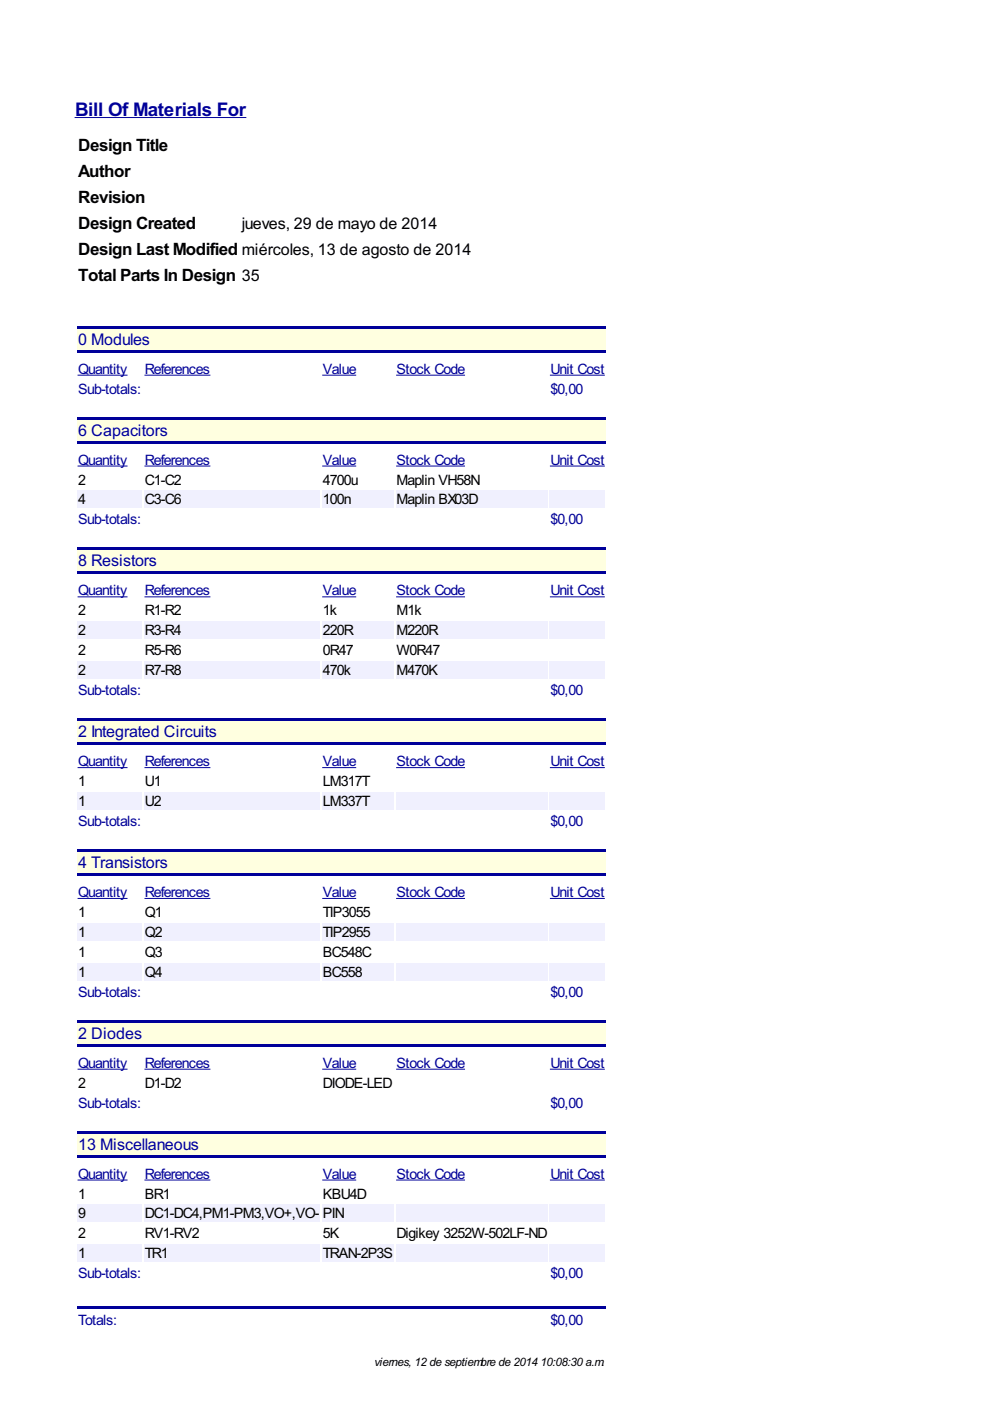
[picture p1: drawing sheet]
<svg xmlns="http://www.w3.org/2000/svg" width="210mm" height="297mm" viewBox="0 0 210 297" stroke-linecap="round" stroke-linejoin="round" font-family="sans-serif">
<defs><g id="words">
<text font-size="4.4" fill="#009" x="15.9" y="24.6">Bill Of Materials For</text>
<g font-size="4">
<text x="16.6" y="32">Design Title</text>
<text x="16.6" y="37.5">Author</text>
<text x="16.6" y="43">Revision</text>
<text x="16.6" y="48.5">Design Created</text>
<text x="16.6" y="54">Design Last Modified miércoles, 13 de agosto de 2014</text>
<text x="16.6" y="59.5">Total Parts In Design 35</text>
</g>
<text font-size="3.8" x="51.3" y="48.5">jueves, 29 de mayo de 2014</text>
<g font-size="3.8" fill="#009">
<text x="16.6" y="73.1">0 Modules</text>
<text x="16.6" y="92.4">6 Capacitors</text>
<text x="16.6" y="120.1">8 Resistors</text>
<text x="16.6" y="156.3">2 Integrated Circuits</text>
<text x="16.6" y="184">4 Transistors</text>
<text x="16.6" y="220.2">2 Diodes</text>
<text x="16.6" y="243.7">13 Miscellaneous</text>
</g>
<g font-size="3.4" fill="#009">
<text x="16.6" y="79.2">Quantity</text>
<text x="16.6" y="83.5">Sub-totals:</text>
<text x="30.7" y="79.2">References</text>
<text x="68.4" y="79.2">Value</text>
<text x="84.1" y="79.2">Stock Code</text>
<text x="116.7" y="79.2">Unit Cost</text>
<text x="116.7" y="83.5">$0,00</text>
<text x="16.6" y="98.5">Quantity</text>
<text x="30.7" y="98.5">References</text>
<text x="68.4" y="98.5">Value</text>
<text x="84.1" y="98.5">Stock Code</text>
<text x="116.7" y="98.5">Unit Cost</text>
<text x="16.6" y="111.2">Sub-totals:</text>
<text x="116.7" y="111.2">$0,00</text>
<text x="16.6" y="126.2">Quantity</text>
<text x="30.7" y="126.2">References</text>
<text x="68.4" y="126.2">Value</text>
<text x="84.1" y="126.2">Stock Code</text>
<text x="116.7" y="126.2">Unit Cost</text>
<text x="16.6" y="147.4">Sub-totals:</text>
<text x="116.7" y="147.4">$0,00</text>
<text x="16.6" y="162.4">Quantity</text>
<text x="30.7" y="162.4">References</text>
<text x="68.4" y="162.4">Value</text>
<text x="84.1" y="162.4">Stock Code</text>
<text x="116.7" y="162.4">Unit Cost</text>
<text x="16.6" y="175.1">Sub-totals:</text>
<text x="116.7" y="175.1">$0,00</text>
<text x="16.6" y="190.2">Quantity</text>
<text x="30.7" y="190.2">References</text>
<text x="68.4" y="190.2">Value</text>
<text x="84.1" y="190.2">Stock Code</text>
<text x="116.7" y="190.2">Unit Cost</text>
<text x="16.6" y="211.3">Sub-totals:</text>
<text x="116.7" y="211.3">$0,00</text>
<text x="16.6" y="226.4">Quantity</text>
<text x="30.7" y="226.4">References</text>
<text x="68.4" y="226.4">Value</text>
<text x="84.1" y="226.4">Stock Code</text>
<text x="116.7" y="226.4">Unit Cost</text>
<text x="16.6" y="234.8">Sub-totals:</text>
<text x="116.7" y="234.8">$0,00</text>
<text x="16.6" y="249.9">Quantity</text>
<text x="30.7" y="249.9">References</text>
<text x="68.4" y="249.9">Value</text>
<text x="84.1" y="249.9">Stock Code</text>
<text x="116.7" y="249.9">Unit Cost</text>
<text x="16.6" y="271">Sub-totals:</text>
<text x="116.7" y="271">$0,00</text>
<text x="16.6" y="281">Totals:</text>
<text x="116.7" y="281">$0,00</text>
</g>
<g font-size="3.4">
<text x="16.6" y="102.7">2</text>
<text x="16.6" y="107">4</text>
<text x="30.7" y="102.7">C1-C2</text>
<text x="30.7" y="107">C3-C6</text>
<text x="68.4" y="102.7">4700u</text>
<text x="68.4" y="107">100n</text>
<text x="84.1" y="102.7">Maplin VH58N</text>
<text x="84.1" y="107">Maplin BX03D</text>
<text x="16.6" y="130.5">2</text>
<text x="30.7" y="130.5">R1-R2</text>
<text x="68.4" y="130.5">1k</text>
<text x="84.1" y="130.5">M1k</text>
<text x="16.6" y="134.7">2</text>
<text x="30.7" y="134.7">R3-R4</text>
<text x="68.4" y="134.7">220R</text>
<text x="84.1" y="134.7">M220R</text>
<text x="16.6" y="138.9">2</text>
<text x="16.6" y="143.2">2</text>
<text x="30.7" y="138.9">R5-R6</text>
<text x="30.7" y="143.2">R7-R8</text>
<text x="68.4" y="138.9">0R47</text>
<text x="68.4" y="143.2">470k</text>
<text x="84.1" y="138.9">W0R47</text>
<text x="84.1" y="143.2">M470K</text>
<text x="16.6" y="166.7">1</text>
<text x="30.7" y="166.7">U1</text>
<text x="68.4" y="166.7">LM317T</text>
<text x="16.6" y="170.9">1</text>
<text x="30.7" y="170.9">U2</text>
<text x="68.4" y="170.9">LM337T</text>
<text x="16.6" y="194.4">1</text>
<text x="30.7" y="194.4">Q1</text>
<text x="68.4" y="194.4">TIP3055</text>
<text x="16.6" y="198.6">1</text>
<text x="16.6" y="202.9">1</text>
<text x="30.7" y="198.6">Q2</text>
<text x="30.7" y="202.9">Q3</text>
<text x="68.4" y="198.6">TIP2955</text>
<text x="68.4" y="202.9">BC548C</text>
<text x="16.6" y="207.1">1</text>
<text x="30.7" y="207.1">Q4</text>
<text x="68.4" y="207.1">BC558</text>
<text x="16.6" y="230.6">2</text>
<text x="30.7" y="230.6">D1-D2</text>
<text x="68.4" y="230.6">DIODE-LED</text>
<text x="16.6" y="254.1">1</text>
<text x="30.7" y="254.1">BR1</text>
<text x="68.4" y="254.1">KBU4D</text>
<text x="16.6" y="258.3">9</text>
<text x="16.6" y="262.6">2</text>
<text x="30.7" y="258.3">DC1-DC4,PM1-PM3,VO+,VO-</text>
<text x="30.7" y="262.6">RV1-RV2</text>
<text x="68.4" y="258.3">PIN</text>
<text x="68.4" y="262.6">5K</text>
<text x="84.1" y="262.6">Digikey 3252W-502LF-ND</text>
<text x="16.6" y="266.8">1</text>
<text x="30.7" y="266.8">TR1</text>
<text x="68.4" y="266.8">TRAN-2P3S</text>
</g>
<g font-size="2.8">
<text x="79.4" y="289.7">viernes, 12 de septiembre de 2014</text>
<text x="114.6" y="289.7">10:08:30 a.m.</text>
</g>
</g></defs>
<path d="M16.3 69.1h112v5.7h-112z" fill="#ffffe0"/>
<g fill="#009">
<path d="M16.3 69.1h112v.6h-112z"/>
<path d="M16.3 74.1h112v.7h-112z"/>
</g>
<path d="M16.3 88.3h112v5.7h-112z" fill="#ffffe0"/>
<g fill="#009">
<path d="M16.3 88.3h112v.7h-112z"/>
<path d="M16.3 93.4h112v.6h-112z"/>
</g>
<g fill="#f0f0fe">
<path d="M16.3 104h13.8v3.8h-13.8z"/>
<path d="M30.5 104h37.3v3.8h-37.3z"/>
<path d="M68.2 104h15.3v3.8h-15.3z"/>
<path d="M83.9 104h32.2v3.8h-32.2z"/>
<path d="M116.5 104h11.8v3.8h-11.8z"/>
</g>
<path d="M16.3 116.1h112v5.7h-112z" fill="#ffffe0"/>
<g fill="#009">
<path d="M16.3 116.1h112v.6h-112z"/>
<path d="M16.3 121.1h112v.7h-112z"/>
</g>
<g fill="#f0f0fe">
<path d="M16.3 131.7h13.8v3.8h-13.8z"/>
<path d="M30.5 131.7h37.3v3.8h-37.3z"/>
<path d="M68.2 131.7h15.3v3.8h-15.3z"/>
<path d="M83.9 131.7h32.2v3.8h-32.2z"/>
<path d="M116.5 131.7h11.8v3.8h-11.8z"/>
<path d="M16.3 140.2h13.8v3.8h-13.8z"/>
<path d="M30.5 140.2h37.3v3.8h-37.3z"/>
<path d="M68.2 140.2h15.3v3.8h-15.3z"/>
<path d="M83.9 140.2h32.2v3.8h-32.2z"/>
<path d="M116.5 140.2h11.8v3.8h-11.8z"/>
</g>
<path d="M16.3 152.3h112v5.7h-112z" fill="#ffffe0"/>
<g fill="#009">
<path d="M16.3 152.3h112v.6h-112z"/>
<path d="M16.3 157.4h112v.6h-112z"/>
</g>
<g fill="#f0f0fe">
<path d="M16.3 167.9h13.8v3.8h-13.8z"/>
<path d="M30.5 167.9h37.3v3.8h-37.3z"/>
<path d="M68.2 167.9h15.3v3.8h-15.3z"/>
<path d="M83.9 167.9h32.2v3.8h-32.2z"/>
<path d="M116.5 167.9h11.8v3.8h-11.8z"/>
</g>
<path d="M16.3 180h112v5.7h-112z" fill="#ffffe0"/>
<g fill="#009">
<path d="M16.3 180h112v.6h-112z"/>
<path d="M16.3 185.1h112v.6h-112z"/>
</g>
<g fill="#f0f0fe">
<path d="M16.3 195.7h13.8v3.8h-13.8z"/>
<path d="M30.5 195.7h37.3v3.8h-37.3z"/>
<path d="M68.2 195.7h15.3v3.8h-15.3z"/>
<path d="M83.9 195.7h32.2v3.8h-32.2z"/>
<path d="M116.5 195.7h11.8v3.8h-11.8z"/>
<path d="M16.3 204.1h13.8v3.9h-13.8z"/>
<path d="M30.5 204.1h37.3v3.9h-37.3z"/>
<path d="M68.2 204.1h15.3v3.9h-15.3z"/>
<path d="M83.9 204.1h32.2v3.9h-32.2z"/>
<path d="M116.5 204.1h11.8v3.9h-11.8z"/>
</g>
<path d="M16.3 216.2h112v5.7h-112z" fill="#ffffe0"/>
<g fill="#009">
<path d="M16.3 216.2h112v.6h-112z"/>
<path d="M16.3 221.3h112v.6h-112z"/>
</g>
<path d="M16.3 239.7h112v5.7h-112z" fill="#ffffe0"/>
<g fill="#009">
<path d="M16.3 239.7h112v.6h-112z"/>
<path d="M16.3 244.8h112v.6h-112z"/>
</g>
<g fill="#f0f0fe">
<path d="M16.3 255.4h13.8v3.8h-13.8z"/>
<path d="M30.5 255.4h37.3v3.8h-37.3z"/>
<path d="M68.2 255.4h15.3v3.8h-15.3z"/>
<path d="M83.9 255.4h32.2v3.8h-32.2z"/>
<path d="M116.5 255.4h11.8v3.8h-11.8z"/>
<path d="M16.3 263.8h13.8v3.9h-13.8z"/>
<path d="M30.5 263.8h37.3v3.9h-37.3z"/>
<path d="M68.2 263.8h15.3v3.9h-15.3z"/>
<path d="M83.9 263.8h32.2v3.9h-32.2z"/>
<path d="M116.5 263.8h11.8v3.9h-11.8z"/>
</g>
<path d="M16.3 277h112v.6h-112z" fill="#009"/>
<g fill="none" stroke="#009" stroke-width=".21">
<path d="M15.9 24.9h36.2M16.6 79.5h10.3M30.7 79.5h13.8M68.4 79.5h7M84.1 79.5h14.4M116.7 79.5h11.4M16.6 98.8h10.3M30.7 98.8h13.8M68.4 98.8h7M84.1 98.8h14.4M116.7 98.8h11.4M16.6 126.5h10.3"/>
<path d="M30.7 126.5h13.8M68.4 126.5h7M84.1 126.5h14.4M116.7 126.5h11.4M16.6 162.7h10.3M30.7 162.7h13.8M68.4 162.7h7M84.1 162.7h14.4M116.7 162.7h11.4M16.6 190.5h10.3M30.7 190.5h13.8M68.4 190.5h7"/>
<path d="M84.1 190.5h14.4M116.7 190.5h11.4M16.6 226.7h10.3M30.7 226.7h13.8M68.4 226.7h7M84.1 226.7h14.4M116.7 226.7h11.4M16.6 250.2h10.3M30.7 250.2h13.8M68.4 250.2h7M84.1 250.2h14.4M116.7 250.2h11.4"/>
</g>
<use href="#words"/>
</svg>
